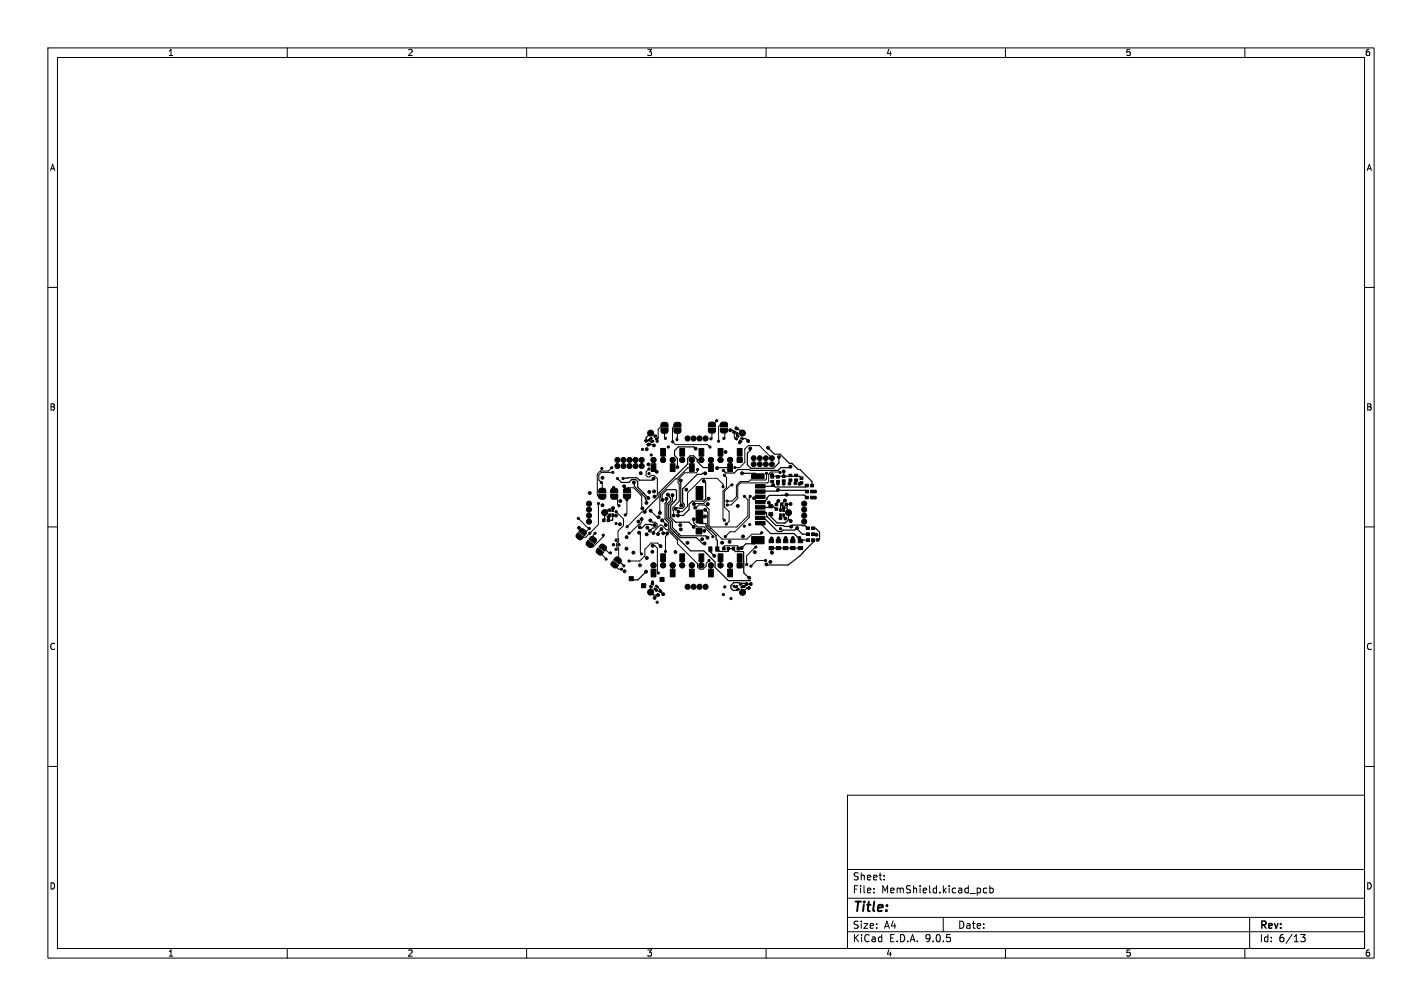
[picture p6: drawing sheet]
<svg xmlns="http://www.w3.org/2000/svg" width="297mm" height="210mm" viewBox="0 0 297 210" stroke-linecap="round" stroke-linejoin="round" font-family="sans-serif">
<defs><g id="words">
<text font-size="2.8" x="178" y="190.9">Title:</text>
<g font-size="2.1">
<text x="178" y="184">Sheet:</text>
<text x="178" y="186.7">File:</text>
<text x="184.1" y="186.7">MemShield.kicad_pcb</text>
<text x="178" y="196.9">KiCad</text>
<text x="178" y="194.1">Size:</text>
<text x="184.7" y="194.1">A4</text>
<text x="185.7" y="196.9">E.D.A.</text>
<text x="193.3" y="196.9">9.0.5</text>
<text x="200" y="194.1">Date:</text>
<text x="263" y="194.3">Rev:</text>
<text x="263" y="196.9">Id:</text>
<text x="267.1" y="196.9">6/13</text>
</g>
<g font-size="1.8">
<text x="35" y="11.9">1</text>
<text x="85" y="11.9">2</text>
<text x="135" y="11.9">3</text>
<text x="185" y="11.9">4</text>
<text x="235" y="11.9">5</text>
<text x="285" y="11.9">6</text>
<text x="10.3" y="35.9">A</text>
<text x="285.4" y="35.9">A</text>
<text x="10.3" y="85.9">B</text>
<text x="285.3" y="85.9">B</text>
<text x="10.3" y="135.9">C</text>
<text x="285.3" y="135.9">C</text>
<text x="10.3" y="185.9">D</text>
<text x="285.3" y="185.9">D</text>
<text x="35" y="199.9">1</text>
<text x="85" y="199.9">2</text>
<text x="135" y="199.9">3</text>
<text x="185" y="199.9">4</text>
<text x="235" y="199.9">5</text>
<text x="285" y="199.9">6</text>
</g>
</g></defs>
<g fill="none" stroke="#000" stroke-width=".21">
<path d="M10 10h277v190h-277zM12 12h273v186h-273zM60 10v2M110 10v2M160 10v2M210 10v2M260 10v2M10 60h2M285 60h2M125.5 98.3h.1M127.8 97.6l-.7 .7h-1.7l-.6 .7v4.4l.2 .3h.8v.2M128 98.6h-2.4l-.5 .5v1.1l.7 .7v1.5"/>
<path d="M135.6 97.9l-.6 .6v.7l.3 .4h.4l.3-.4h.6l.7 .7v3.4l-.3 .4h-.3M135.7 91.8h.1M135.9 91.6l-.2 .3M138.5 94.4v1.6M138.8 90v1.3l.2 .2M138.8 88.7h-.4l-.9 .9v1.7l-.3 .3 .2 .3-.1 .2M141.5 90l-.1 1.8M141.5 88.7h-.4l-.6 .6v2.9l.6 .6h6.7l.5 .5M144.5 96v1.6h-.8l-2.4 2.4h-.2l-3.1 3.1v.7l-.2 .1v3.2M145.7 98v.4l-.3 .3h-2.4l-1.4 1.4v.7l.3 .2v3.6l-1.4 1.4 .2 1.6M148.5 96v1.6M148.7 89.9v1.5l-.2 .2"/>
<path d="M149.7 87.8l-.8 .8h-.2M151.3 99.2l.4 .5v2.1l-.7 .7v5.8l.3 .3M151.4 89.9v1.4l-.2 .2M151.4 88.6h-.9l-.4 .4v3.1M153.4 90.2v1l.4 .4M154 90.5l.1 .5M154.7 92.1l-.3 .3M160.1 98.8v1.2l-.2 .2h-3.2l-.3 .3h-1.8l-.8 .8v2.4l-.9 .9h-1M161.2 95.6l-2.6-2.6h-2.3l-.7 .7v2.8l-1.1 1.1h-1M162.9 98.6l-1.9-.1-.4 .6v1.5l-.3 .2h-5.6l-.6 .6v2.6l-1.4 1.4h-.8M10 110h2M120.8 108.2l2.1 2.1h.2l-.7 .7h-.6"/>
<path d="M124.3 111.3l-.4 .4v.9M125 105.1v4.4l-2.6 2.7-1.4-.2M125.2 115.2l1.4 1.5M126 111.7v.4l-2.1 2.1h-.3l-.5-.6M126 114.2l1.2 1.2h.3M127.3 107.5l-.2 .4M128.1 101.8l.2 .1v.5M128.3 103.7l.7 .6v1l.3 .3M128.3 117.9l.9 .9h.6M128.7 106.8l1.5 1.5v1.4l-1.1 1.2 .1 2.1-.5 .5v.5l.5 .4v2.6M129.1 116.9l1.2 1.2M130.3 118.1h.1"/>
<path d="M130.6 102.4l.6-.6h1.1l1.5 1.5 .2 .3v2.5h.2M131 103.7l-.1 3.5-.3 .3M131 103.7l-.1 .2M133.5 111.2l.3 .3v3.9l.2 .2M133.7 109.4h-.3l-1.8 1.9h-.2M133.7 109.4h.1M134 108.4v.7l-.3 .3M134.7 106.8h-.6l-3.1 3.2M135.8 108.6l.4 .4h.7l.4 .4v.4l-.4 .4h-.5l-.7 .6M135.9 106.6l1.3 1.4h.4M136.3 110.3h.1M136.3 113.9h.5l.5 .5v5l.2 .2"/>
<path d="M136.5 111.3v-.3l1.4-1.4h.3l3.3 3.1v.8l4.2 4.2v.7l.5 .4h.6l.7-.6v-.6l.6-.6M137.8 106.6h.1M138 114l-.7-.6h-1.3l-1.3 1.3v1.3l-1.1 1.1h-2.2M138.2 110.5l-.8 .7v.3M139.3 111.3v.4l-.3 .3v3.1M140.1 111.4h.1M141.3 112.6h.1M145.1 108.4h-.2v.8l.8 .8h1.4l1.8 1.8v.2M147.1 110.8l-1.1 .1M147.3 106.4l.5 .5v2.9l.5 .5h.3l2.2 2.2h5.2l1-1h1.8l.3-.3M148 104.1l-1 1-2.1 .1M148.5 118v1.6"/>
<path d="M149.9 111.6h.1M150.5 116.4v1.6M151 101.6v-.5l-1.2-1.2h-3.1l-3.1 3v2.8l-1.1 1.1h-.8M151.2 114.5v-.4l.1-.2h2.8l.1 .6M152.9 101.2h-.2l-1.4 1.4v3.2l1 1v2l-.6 .6M154.5 116.4v1.6M155.5 103.6l.7 .7v3.4l-2.3 2.3h-5.5l-.3-.3v-3.4l-.9-.9h-1.3l-.5 .6h-.2M156.7 103.6l-.2 .2v4.2l-3 3h-1l-1 1M157.9 114.2l-1.9 1.8v1.9M158.8 103.7h-1l-.3 .3M159.9 117h-1.9l-1.1 1.2M163 107.5v.7"/>
<path d="M163.7 106v.5M285 110h2M136.3 121.9h.1M136.3 121.5v.4M152.7 124.9v.2M153.3 122.4l.5 .1M155.4 122.4l-.4 .1M10 160h2M177 166h108v32h-108zM285 160h2M60 198v2M110 198v2"/>
<path d="M160 198v2M177 194.5h108M177 191.5h108M177 187.5h108M177 181.5h108M182.5 186.3v.1M182.5 185.5v.1M184.7 183.6v.1M184.7 182.8v.1M197 191.5v3M206.1 185.5l-.4-.1-.3 .3 .1 .6h.6M206.7 185.5l.5-.1 .3 .3-.2 .6h-.6"/>
<path d="M206.7 184.9v1.5M210 198v2M260 198v2M261 191.5v6.5M271.7 195.1h.9l-.5 .6 .4 .1v.7l-.2 .1-.6-.1"/>
</g>
<g fill="#000" stroke="#000" stroke-width=".21">
<path d="M134.6 91.9l.5-.2 .2 .4-.5 .3zM135.1 92.7l.4-.2 .3 .4-.5 .3zM135.6 91.6l.5-.3 .2 .3-.5 .3zM135.9 92.1l.5-.3 .2 .3-.5 .3zM136.5 91l.5-.2 .2 .3-.5 .2zM136 96.8h1v1.6h-1zM136.9 91.6l.4-.3 .2 .3-.5 .3zM138.2 88.3h1.1l.2 .3v.6h-1.5v-.6zM138 93.6h1v1.6h-1zM138 89.5h1.5v.7l-.4 .3-.8-.1-.2-.2zM140.9 88.3h1.1l.2 .3v.6h-1.5v-.6zM140 96.8h1v1.6h-1z"/>
<path d="M140.7 89.5h1.5v.7l-.4 .3-.8-.1-.2-.2zM142 93.6h1v1.6h-1zM144 96.8h1v1.6h-1zM146 93.6h1v1.6h-1zM148 88.3l.4-.2 .7 .1 .3 .2v.7h-1.5zM148 96.8h1v1.6h-1zM147.9 89.4h1.5v.7l-.4 .3h-.8l-.2-.3zM150.7 88.2h1.1l.2 .3v.6h-1.5v-.6zM150 93.6h1v1.6h-1zM150.5 89.4h1.5l-.1 .7-.4 .3h-.7l-.3-.3zM152 96.8h1v1.6h-1zM153.6 91.3l.5 .3-.2 .3-.5-.3z"/>
<path d="M153.2 89.9l.5 .2-.2 .5-.5-.3zM153.9 90.7l.5 .3-.2 .3-.4-.3zM153.7 89.1l.5 .2-.3 .5-.4-.3zM154.5 91.8l.5 .3-.2 .3-.5-.3zM154.8 91.3l.5 .2-.2 .3-.4-.2zM154 93.6h1v1.6h-1zM154 95.5h1v1h-1zM157 98.9h2.6v1h-2.6zM161 99.3h.6v.5h-.6zM162.2 99.3h.6v.5h-.6zM163.4 99.2h.6v.5h-.6zM164.8 99h.6v.5h-.6z"/>
<path d="M166 99h.6v.5h-.6zM121.2 110.5l.5-.1 .7 .5 .1 .4-.4 .6-1.2-.9zM120.7 111.2l1.2 .9-.5 .5h-.5l-.5-.5-.1-.3zM123.3 112.1l.5-.1 .7 .5 .1 .4-.4 .6-1.2-.9zM122.8 112.8l1.2 .9-.5 .5h-.5l-.5-.5-.1-.3zM125.1 102.1l.4-.2 .7 .1 .3 .2v.7h-1.5zM125.4 113.7l.5-.1 .7 .5 .1 .4-.4 .6-1.2-.9zM124.9 114.4l1.2 .9-.5 .5h-.5l-.5-.5-.1-.3zM125.9 108.3h.5v.6h-.5zM125 103.2h1.5v.7l-.4 .3h-.8l-.2-.3zM126.8 108.3h.5v.6h-.5zM127.1 107.3h.4v.5h-.4z"/>
<path d="M127.1 106.2h.4v.6h-.4zM127.6 102.1l.4-.2 .7 .1 .3 .2v.7h-1.5zM127.8 107.3h.3v.5h-.3zM127.8 106.2h.3v.6h-.3zM128.5 116.4l.5-.1 .7 .5 .1 .4-.4 .6-1.2-1zM128 117.1l1.2 .9-.5 .5h-.5l-.5-.5-.1-.3zM127.5 103.2h1.5v.7l-.4 .3h-.8l-.2-.3zM130.3 102.1l.3-.2h.8l.3 .3v.7h-1.5zM130.2 103.2h1.5v.7l-.4 .3-.8-.1-.3-.2zM136 118.8h1v1.6h-1zM138 115.6h1v1.6h-1zM140 118.8h1v1.6h-1z"/>
<path d="M142 115.6h1v1.6h-1zM144 118.8h1v1.6h-1zM145.4 106.5h1.4v2.7h-1.4zM145.4 101.6h1.4v2.7h-1.4zM145.4 110.3h1.2v1.2h-1.2zM146 115.6h1v1.6h-1zM148 114.2h.7v.9h-.7zM148 118.8h1v1.6h-1zM149.5 114.2h.6v.9h-.6zM150 115.6h1v1.6h-1zM150.9 114.2h.5v.6h-.5zM151.9 114.2h.5v.6h-.5z"/>
<path d="M152.9 114.2h.5v.6h-.5zM152 118.8h1v1.6h-1zM153.9 114.2h.5v.6h-.5zM154 115.6h1v1.6h-1zM154 117.5h1v1h-1zM157 112h2.6v1.5h-2.6zM157.8 108.9h2v.7h-2zM157.8 107.8h2v.7h-2zM157.8 106.7h2v.7h-2zM157.8 105.6h2v.7h-2zM157.8 104.5h2v.7h-2zM157.8 103.4h2v.7h-2z"/>
<path d="M157.8 102.3h2v.7h-2zM157.8 101.2h2v.7h-2zM160.6 112.6h.9v.7h-.9zM160.6 114.1h.9v.6h-.9zM160.6 107h.8v.7h-.8zM160.6 105.4h.8v.6h-.8zM161 100.3h.6v.5h-.6zM162.1 112.6h.9v.7h-.9zM162.1 114.1h.9v.6h-.9zM161.9 106h.5v.5h-.5zM161.9 105.1h.5v.5h-.5zM162.2 100.3h.6v.5h-.6z"/>
<path d="M162.8 106.2h.4v.6h-.4zM162.8 107.3h.4v.5h-.4zM163 105h.5v.6h-.5zM163.5 106.2h.3v.6h-.3zM163.5 107.3h.3v.5h-.3zM163.6 112.6h.9v.7h-.9zM163.6 114.1h.9v.6h-.9zM164 105h.5v.6h-.5zM163.4 100.2h.6v.5h-.6zM165.1 112.6h.9v.7h-.9zM165.1 114.1h.9v.6h-.9zM164.8 100h.6v.5h-.6z"/>
<path d="M166 100h.6v.5h-.6zM166.7 112.6h.9v.7h-.9zM166.7 114.1h.9v.6h-.9zM167.1 100.6h.6v.5h-.6zM167.1 99.6h.6v.5h-.6zM168.2 103.6h.6v.5h-.6zM168.2 101.1h.6v.5h-.6zM168.2 102.3h.7v.6h-.7zM168.4 110h.6v.6h-.6zM168.4 111.2h.7v.6h-.7zM168.4 112.5h.7v.5h-.7zM169.3 103.6h.6v.5h-.6z"/>
<path d="M169.3 101.1h.6v.5h-.6zM169.3 102.3h.7v.6h-.7zM169.5 110h.6v.6h-.6zM169.5 111.2h.7v.6h-.7zM169.5 112.5h.7v.5h-.7zM131.4 120.4h.9v.8h-.9zM134 121.8h.9v.9h-.9zM135.8 122.2l.5 .3-.2 .3-.5-.3zM136.1 121.6l.5 .3-.2 .3-.5-.3zM136.7 122.7l.5 .3-.2 .3-.5-.3zM137.3 123.8l.5 .3-.2 .5-.5-.3zM137 122.1l.5 .3-.2 .3-.5-.3z"/>
<path d="M137.8 123l.5 .3-.3 .5-.5-.3zM137.8 120.5h.9v.9h-.9zM153.5 122.5l.4-.3 .2 .3-.5 .3zM153.8 123l.5-.2 .1 .3-.4 .2zM154.4 121.9l.5-.2 .1 .3-.4 .2zM154.7 122.5l.5-.3 .2 .3-.5 .3zM155.6 121.9l.4-.3 .3 .4-.5 .3zM156 122.7l.5-.3 .3 .4-.5 .3z"/>
<circle cx="125.7" cy="97.8" r=".22"/>
<circle cx="125.8" cy="99.7" r=".3"/>
<circle cx="127.8" cy="97.6" r=".22"/>
<circle cx="128" cy="98.6" r=".23"/>
<circle cx="129" cy="96" r=".52"/>
<circle cx="129" cy="97.3" r=".52"/>
<circle cx="129" cy="99.9" r=".22"/>
<circle cx="130.1" cy="99.9" r=".23"/>
<circle cx="130.2" cy="96" r=".52"/>
<circle cx="130.2" cy="97.3" r=".52"/>
<circle cx="131.5" cy="97.3" r=".52"/>
<circle cx="131.5" cy="96" r=".52"/>
<circle cx="132.8" cy="96" r=".52"/>
<circle cx="132.8" cy="97.3" r=".52"/>
<circle cx="133.8" cy="98.8" r=".3"/>
<circle cx="134" cy="96" r=".52"/>
<circle cx="134" cy="97.3" r=".52"/>
<circle cx="134.2" cy="93.8" r=".22"/>
<circle cx="135.1" cy="93.8" r=".3"/>
<circle cx="135.5" cy="97" r=".3"/>
<circle cx="135.6" cy="98.9" r=".23"/>
<circle cx="135.6" cy="97.9" r=".23"/>
<circle cx="135.7" cy="91.9" r=".22"/>
<circle cx="135.9" cy="90.4" r=".63"/>
<circle cx="136" cy="95" r=".22"/>
<circle cx="136.5" cy="99.9" r=".3"/>
<circle cx="136.5" cy="96" r=".52"/>
<circle cx="136.6" cy="93" r=".3"/>
<circle cx="137.2" cy="98.5" r=".3"/>
<circle cx="137.3" cy="92.1" r=".23"/>
<circle cx="138.5" cy="96" r=".52"/>
<circle cx="139" cy="91.5" r=".22"/>
<circle cx="139.6" cy="93.3" r=".23"/>
<circle cx="140.5" cy="92.2" r=".22"/>
<circle cx="140.5" cy="96" r=".52"/>
<circle cx="141.4" cy="91.8" r=".23"/>
<circle cx="141.5" cy="97.5" r=".3"/>
<circle cx="142.5" cy="96" r=".52"/>
<circle cx="143.6" cy="91.5" r=".53"/>
<circle cx="144.5" cy="96" r=".52"/>
<circle cx="144.9" cy="91.5" r=".53"/>
<circle cx="145.3" cy="93.7" r=".3"/>
<circle cx="145.7" cy="98" r=".23"/>
<circle cx="146.1" cy="91.5" r=".53"/>
<circle cx="146.5" cy="96" r=".52"/>
<circle cx="147.3" cy="98.8" r=".3"/>
<circle cx="147.4" cy="91.5" r=".53"/>
<circle cx="148.3" cy="93.3" r=".23"/>
<circle cx="148.5" cy="91.6" r=".22"/>
<circle cx="148.5" cy="96" r=".52"/>
<circle cx="149.7" cy="87.8" r=".22"/>
<circle cx="149.8" cy="97.7" r=".3"/>
<circle cx="150.1" cy="92.1" r=".22"/>
<circle cx="150.5" cy="96" r=".52"/>
<circle cx="151.1" cy="98.2" r=".22"/>
<circle cx="151.2" cy="91.5" r=".22"/>
<circle cx="151.3" cy="99.2" r=".22"/>
<circle cx="151.5" cy="94.4" r=".3"/>
<circle cx="152.5" cy="96" r=".52"/>
<circle cx="152.5" cy="89.8" r=".3"/>
<circle cx="153.5" cy="97.6" r=".23"/>
<circle cx="154" cy="90.5" r=".22"/>
<circle cx="154.4" cy="92.4" r=".22"/>
<circle cx="154.5" cy="96" r=".52"/>
<circle cx="155" cy="98.8" r=".3"/>
<circle cx="155.1" cy="90.4" r=".62"/>
<circle cx="156.3" cy="92.1" r=".3"/>
<circle cx="156.7" cy="93.6" r=".3"/>
<circle cx="157.4" cy="96.9" r=".51"/>
<circle cx="157.4" cy="95.6" r=".51"/>
<circle cx="158.7" cy="96.9" r=".51"/>
<circle cx="158.7" cy="95.6" r=".51"/>
<circle cx="160" cy="95.6" r=".51"/>
<circle cx="160" cy="96.9" r=".51"/>
<circle cx="160.1" cy="98.8" r=".22"/>
<circle cx="160.4" cy="93.5" r=".3"/>
<circle cx="161.2" cy="95.6" r=".51"/>
<circle cx="161.2" cy="96.9" r=".51"/>
<circle cx="161.2" cy="99.1" r=".3"/>
<circle cx="162.7" cy="95.4" r=".3"/>
<circle cx="162.9" cy="98.6" r=".23"/>
<circle cx="163.7" cy="98.4" r=".3"/>
<circle cx="165.1" cy="97.4" r=".3"/>
<circle cx="120.8" cy="108.2" r=".22"/>
<circle cx="120.9" cy="110.2" r=".3"/>
<circle cx="123" cy="107.6" r=".53"/>
<circle cx="123" cy="106.4" r=".53"/>
<circle cx="123" cy="105.1" r=".53"/>
<circle cx="123" cy="108.9" r=".53"/>
<circle cx="123.1" cy="110.3" r=".22"/>
<circle cx="123.2" cy="102.9" r=".3"/>
<circle cx="123.2" cy="111.3" r=".22"/>
<circle cx="124.3" cy="111.3" r=".23"/>
<circle cx="125" cy="105.1" r=".23"/>
<circle cx="125.6" cy="100.7" r=".23"/>
<circle cx="125.8" cy="105.5" r=".3"/>
<circle cx="126" cy="111.7" r=".23"/>
<circle cx="126.3" cy="107" r=".63"/>
<circle cx="126.6" cy="116.7" r=".23"/>
<circle cx="127.1" cy="107.9" r=".3"/>
<circle cx="127.5" cy="115.4" r=".22"/>
<circle cx="128" cy="106.1" r=".3"/>
<circle cx="128.1" cy="113.7" r=".25"/>
<circle cx="128.1" cy="101.8" r=".22"/>
<circle cx="128.7" cy="107.6" r=".3"/>
<circle cx="128.7" cy="106.8" r=".22"/>
<circle cx="128.7" cy="109.3" r=".22"/>
<circle cx="128.7" cy="112.8" r=".25"/>
<circle cx="128.7" cy="114.7" r=".25"/>
<circle cx="129.3" cy="113.7" r=".25"/>
<circle cx="129.3" cy="105.6" r=".23"/>
<circle cx="129.5" cy="109.4" r=".3"/>
<circle cx="129.6" cy="104.6" r=".3"/>
<circle cx="129.8" cy="118.8" r=".22"/>
<circle cx="130.3" cy="118.1" r=".23"/>
<circle cx="130.4" cy="101.5" r=".3"/>
<circle cx="130.4" cy="119.3" r=".3"/>
<circle cx="130.6" cy="107.5" r=".22"/>
<circle cx="130.9" cy="114.5" r=".3"/>
<circle cx="130.9" cy="112.1" r=".3"/>
<circle cx="130.9" cy="104.4" r=".22"/>
<circle cx="131" cy="110" r=".22"/>
<circle cx="131.4" cy="111.3" r=".23"/>
<circle cx="131.4" cy="117.1" r=".23"/>
<circle cx="132.3" cy="115.4" r=".3"/>
<circle cx="132.4" cy="100.7" r=".3"/>
<circle cx="133.3" cy="108.9" r=".3"/>
<circle cx="133.5" cy="111.2" r=".3"/>
<circle cx="133.6" cy="110.1" r=".3"/>
<circle cx="133.7" cy="118" r=".3"/>
<circle cx="134" cy="115.6" r=".22"/>
<circle cx="134" cy="108.4" r=".3"/>
<circle cx="134.2" cy="106.1" r=".3"/>
<circle cx="134.7" cy="106.8" r=".3"/>
<circle cx="134.9" cy="119.3" r=".3"/>
<circle cx="135" cy="105" r=".3"/>
<circle cx="135.1" cy="111.5" r=".3"/>
<circle cx="135.1" cy="116.5" r=".3"/>
<circle cx="135.2" cy="110.2" r=".3"/>
<circle cx="135.4" cy="104" r=".3"/>
<circle cx="135.6" cy="102.7" r=".3"/>
<circle cx="135.7" cy="110.8" r=".3"/>
<circle cx="135.8" cy="108.6" r=".3"/>
<circle cx="135.9" cy="106.6" r=".3"/>
<circle cx="136.3" cy="115.2" r=".3"/>
<circle cx="136.3" cy="113.9" r=".3"/>
<circle cx="136.5" cy="111.3" r=".3"/>
<circle cx="136.5" cy="118" r=".52"/>
<circle cx="136.6" cy="102.6" r=".3"/>
<circle cx="136.7" cy="109.6" r=".3"/>
<circle cx="136.7" cy="103.7" r=".3"/>
<circle cx="137.4" cy="111.5" r=".3"/>
<circle cx="137.5" cy="119.6" r=".22"/>
<circle cx="137.6" cy="108" r=".3"/>
<circle cx="137.8" cy="107.1" r=".3"/>
<circle cx="138" cy="114" r=".3"/>
<circle cx="138.2" cy="110.5" r=".3"/>
<circle cx="138.3" cy="108.6" r=".3"/>
<circle cx="138.4" cy="104.4" r=".3"/>
<circle cx="138.5" cy="118" r=".52"/>
<circle cx="138.5" cy="111.3" r=".3"/>
<circle cx="139" cy="115.1" r=".23"/>
<circle cx="139.1" cy="109.6" r=".3"/>
<circle cx="139.2" cy="104.1" r=".3"/>
<circle cx="139.3" cy="111.3" r=".3"/>
<circle cx="139.5" cy="103.3" r=".3"/>
<circle cx="140.4" cy="103.4" r=".3"/>
<circle cx="140.5" cy="118" r=".52"/>
<circle cx="140.7" cy="107.6" r=".3"/>
<circle cx="141.1" cy="115.2" r=".3"/>
<circle cx="141.1" cy="106.2" r=".3"/>
<circle cx="141.6" cy="107.6" r=".3"/>
<circle cx="141.7" cy="106.8" r=".3"/>
<circle cx="142.1" cy="109.6" r=".3"/>
<circle cx="142.2" cy="100.3" r=".3"/>
<circle cx="142.2" cy="110.5" r=".3"/>
<circle cx="142.3" cy="105.5" r=".3"/>
<circle cx="142.5" cy="118" r=".52"/>
<circle cx="143.4" cy="102.2" r=".3"/>
<circle cx="143.6" cy="113.3" r=".3"/>
<circle cx="144.5" cy="118" r=".52"/>
<circle cx="144.9" cy="108.4" r=".3"/>
<circle cx="144.9" cy="110" r=".3"/>
<circle cx="144.9" cy="105.2" r=".3"/>
<circle cx="145.2" cy="106" r=".3"/>
<circle cx="145.9" cy="102.4" r=".3"/>
<circle cx="146.5" cy="118" r=".52"/>
<circle cx="146.7" cy="112.6" r=".3"/>
<circle cx="147" cy="100.4" r=".3"/>
<circle cx="147.1" cy="110.8" r=".3"/>
<circle cx="147.2" cy="113.5" r=".3"/>
<circle cx="147.3" cy="107.8" r=".3"/>
<circle cx="147.3" cy="106.4" r=".3"/>
<circle cx="147.8" cy="112.2" r=".3"/>
<circle cx="147.8" cy="105.2" r=".3"/>
<circle cx="148" cy="104.1" r=".3"/>
<circle cx="148.1" cy="117" r=".23"/>
<circle cx="148.5" cy="118" r=".52"/>
<circle cx="148.9" cy="112" r=".22"/>
<circle cx="149.2" cy="116" r=".3"/>
<circle cx="150.5" cy="118" r=".52"/>
<circle cx="150.8" cy="113.3" r=".3"/>
<circle cx="151" cy="101.6" r=".22"/>
<circle cx="151.3" cy="108.6" r=".23"/>
<circle cx="151.5" cy="112" r=".23"/>
<circle cx="151.7" cy="109.4" r=".23"/>
<circle cx="151.9" cy="104.6" r=".23"/>
<circle cx="151.9" cy="105.4" r=".22"/>
<circle cx="152.4" cy="113.1" r=".3"/>
<circle cx="152.5" cy="118" r=".52"/>
<circle cx="152.9" cy="101.2" r=".22"/>
<circle cx="154.1" cy="105.6" r=".3"/>
<circle cx="154.5" cy="118" r=".52"/>
<circle cx="154.9" cy="114.4" r=".3"/>
<circle cx="155.2" cy="112" r=".3"/>
<circle cx="155.5" cy="109.8" r=".22"/>
<circle cx="155.5" cy="103.6" r=".23"/>
<circle cx="156" cy="117.9" r=".23"/>
<circle cx="156.6" cy="109.5" r=".23"/>
<circle cx="156.7" cy="103.6" r=".23"/>
<circle cx="156.9" cy="118.2" r=".23"/>
<circle cx="157.5" cy="104" r=".3"/>
<circle cx="157.6" cy="115.3" r=".3"/>
<circle cx="157.9" cy="114.2" r=".22"/>
<circle cx="159.1" cy="111.2" r=".22"/>
<circle cx="159.9" cy="117" r=".22"/>
<circle cx="160.1" cy="117.8" r=".3"/>
<circle cx="160.6" cy="104.9" r=".3"/>
<circle cx="160.9" cy="117.3" r=".3"/>
<circle cx="161.2" cy="112.4" r=".3"/>
<circle cx="161.3" cy="115.4" r=".3"/>
<circle cx="161.5" cy="101.3" r=".3"/>
<circle cx="162.5" cy="102.3" r=".3"/>
<circle cx="162.5" cy="101" r=".3"/>
<circle cx="162.6" cy="104.6" r=".3"/>
<circle cx="162.6" cy="112.4" r=".3"/>
<circle cx="163" cy="110.4" r=".23"/>
<circle cx="163" cy="108.2" r=".3"/>
<circle cx="163.7" cy="106" r=".3"/>
<circle cx="163.7" cy="101" r=".3"/>
<circle cx="164" cy="104.5" r=".3"/>
<circle cx="164.1" cy="108.2" r=".3"/>
<circle cx="164.1" cy="112.3" r=".3"/>
<circle cx="164.3" cy="103.3" r=".3"/>
<circle cx="164.7" cy="107" r=".63"/>
<circle cx="164.9" cy="100.9" r=".3"/>
<circle cx="165.1" cy="105.2" r=".3"/>
<circle cx="165.2" cy="108.8" r=".3"/>
<circle cx="165.2" cy="109.9" r=".3"/>
<circle cx="165.6" cy="112.3" r=".3"/>
<circle cx="166.1" cy="100.9" r=".3"/>
<circle cx="166.5" cy="110.2" r=".3"/>
<circle cx="167" cy="101" r=".3"/>
<circle cx="167" cy="112.3" r=".3"/>
<circle cx="168" cy="107.6" r=".53"/>
<circle cx="168" cy="106.4" r=".53"/>
<circle cx="168" cy="105.1" r=".53"/>
<circle cx="168" cy="108.9" r=".53"/>
<circle cx="170.2" cy="103.9" r=".3"/>
<circle cx="170.3" cy="102.6" r=".3"/>
<circle cx="170.5" cy="111.6" r=".3"/>
<circle cx="170.8" cy="112.7" r=".3"/>
<circle cx="135.9" cy="123.6" r=".63"/>
<circle cx="136.3" cy="121.5" r=".23"/>
<circle cx="136.7" cy="124.8" r=".3"/>
<circle cx="137.1" cy="123.2" r=".23"/>
<circle cx="137.3" cy="125.7" r=".22"/>
<circle cx="138.5" cy="124" r=".3"/>
<circle cx="143.6" cy="122.5" r=".53"/>
<circle cx="144.9" cy="122.5" r=".53"/>
<circle cx="146.1" cy="122.5" r=".53"/>
<circle cx="147.4" cy="122.5" r=".53"/>
<circle cx="151.1" cy="124.1" r=".23"/>
<circle cx="151.4" cy="122.5" r=".22"/>
<circle cx="152.7" cy="124.9" r=".22"/>
<circle cx="153.3" cy="122.4" r=".22"/>
<circle cx="155.1" cy="123.7" r=".63"/>
<circle cx="155.4" cy="122.4" r=".22"/>
<circle cx="156.5" cy="120.6" r=".3"/>
<circle cx="156.8" cy="121.9" r=".3"/>
</g>
<g fill="none" stroke="#000" stroke-width=".25">
<path d="M129 99.9l.8 .8h1.6l.6-.6h.8l.4 .4v1.2l2.2 2.3M130.1 99.9l.9-.2h2l.5 .5h2.7l.3-.3M130.2 96h2.6M134 96h.1M135.5 92.7l-.1 .1h1l.2 .2M136.3 92.1l-.7 .7M136.5 97.6v.2l.7 .7M136.9 91l-.7-.6h-.3l-.9 1v.6M145.3 93.7l-.4-.4h-3.2l-.8 .8v1l.6 .6v1.8M146.5 94.4v1.6M147.3 98.8h-.6l-.2 .2h-.9l-3 3.1v2.8l.3 .4v.5l-.4 .3h-1.2l-.2 .1M148.5 97.6h-1.6l-1.3-1.2v-.5l-.7-.7h-.8l-.5 .5v1.2l-6 6v.8l-2.9 2.9v.2"/>
<path d="M150.5 94.4v1.6M151.1 98.2l.3 .3M151.4 98.5h.1M152.5 96v1.6l-2.7 .1M152.5 89.8h.5l.4 .4M153.8 89.4h.3l1 1M155 98.8h2.7l.6 .6M155 91.6h.7l.6 .5M156.7 93.6v.4l-.6 .6v2.4l.7 .8h4.8l1.1-1.2v-1.2M160.4 93.5l1.4 1.3h1.1l2 1.9h.5l1.3 1.3h.4l2.5 2.5v.9M161.2 99.1l.1 .4 .1-.1h5.6l.4 .4M163.7 98.4v1"/>
<path d="M165.1 97.4l-.2 .2h-1.8l-.6 .6h-5.8l-.1-.2h-2.5l-.7 .7h-1.8l-.2-.2M123 113.4l.4 .4M126.3 107v1.4l-.2 .2M126.3 107l.2 .2M127.3 106.5h-.5l-.5 .5M128.7 107.6l-.7-.1v1l-.9 .1M132.4 100.7l.1 .8 1.6 1.6M134.1 103.2l.7 .7v.3l.2 .2v.6M134.1 103.1v.1M134.5 103h.1M134.9 119.3l-1.7 1.7h-1.2M136.7 109.6l-1.9-.1-.7 .7-.5-.1"/>
<path d="M138.3 108.7l.8 .7v.2M138.4 104.4l-.1-1.2 1-1h1.8l.2 .2v1.8l-1.3 1.4 .1 2.4 1 1h2.8l1 1M138.5 116.4v1.6M139.2 104.1v.7l-.3 .3v3.3l.8 .8v1.2l4.6 4.6h2.7l2.3 2.3v1.1l2.8 2.8h4.6M139.5 103.3l.6 .7v.5l-.8 .7v3.1l.7 .7v1.3l2 1.9h3.5l1.2 1.3h.5M140.4 103.4v1.2l-.7 .8v2.7l.7 .8v1.2l1.8 1.8h5.2l.4 .3M140.5 111.2h.1M140.5 118v1.6M140.9 111.1h.1M141.2 110.9h.1M141.5 112.2h.1M141.6 111.9h.1"/>
<path d="M141.8 111.5h.1M142.2 100.3l.1 5.2M145.9 102.4l.2 .2v.3M146.5 116.4v1.6M147 100.4l.4 .4v3.4l-.4 .4h-2.4l-.7 .7v1.1l-1.2 1.2h-1.1M147.3 107.8l-.3 .2h-.7l-.2-.2v1.4l1.3 .1 .1 .6 2.1 1.9v.8l.2 .2v1.8l.5 .5h1.8v-.6h1.1v.2l.4 .4h1.6l.1 .2v4.3l1.2 1M148.4 114.6v.6l.8 .8M152.5 118v1.6M155.3 117.2h.1M155.3 117.7h.1M155.3 118.4h.1M158.3 112.8l-.8 .7h-1.7l-.9 .9-.7 .1"/>
<path d="M158.8 108.1h.8l2.8 2.8h.9l.2-.2h2.5l.5-.5v.2l1.1 1.1h1.1M158.8 102.6l3.5-.1 .2-.2 5.8 .1 .2 .2M158.8 109.2l2.2 2.2h4.8l1 .9h.2v.5l.2 .2 .2-.2h1.4M158.8 107h1.2l.3 1 1.8 1.7 3.1 .2M160.6 104.9l.4 .4v.4M161 107.3v.6l1.3 1.3h1.7l.7-.7M161 105.7l-.2 .2h-2M161 105.7h.5l.7 .6M161.2 112.4l-.1 .6M161.3 100.5l.2 .2v.6M161.5 101.3l.4 .4h6.3l.3-.3M161.5 101.3l-.4 .2h-2.3"/>
<path d="M162.6 104.6l-.4 .4v.3M162.6 112.4v.6M163.4 103.4h-.1M163.7 107.5v.4l.4 .3M163.7 100.4v.6M164 104.5l-1 1.1v.9M164.1 112.3v.7M164.4 106.1h.1M164.4 105.6h.1M164.7 108.5l.5 .3M165.1 100.2l-.2 .2v.5M165.1 105.2l-.9 .1 .2 .2v1.2l.3 .3v1.5"/>
<path d="M165.2 109.9h.1M165.2 109.9l.3-.3h2l.1 .2h.6l.5 .5M165.6 112.3v.7M166.3 100.2l-.2 .7M167.2 114.3l-6.1 .1v.8l.2 .2M167.5 100.8l-.2 .2h-.3M168.5 103.9l-.5-.6-7.3 .1-1.1 1.4h-.8M169.6 103.9h.6M169.7 102.6h.6M169.8 110.3h.6l.8 .8v1.4l-.4 .2M169.8 111.5l.7 .1M169.8 112.8v.4a29.3 29.3 0 0 1-5.2 4.7h-4.4l-.1-.1"/>
<path d="M135.9 122.5v1.1l.6 .6h.9M137.2 122.4l1.3 1.6M137.3 124.2l-.6 .6M156.2 121.2h.1M156.4 122.8h-.4l-.9 .9M156.7 121.2h.1M156.8 121.9l-1.9-.1-.2 .2-.3-.4h-1.2l-.5 .6v.6l.4 .4h.8l.2-.2M156.8 121.9h.1"/>
</g>
<use href="#words"/>
</svg>
